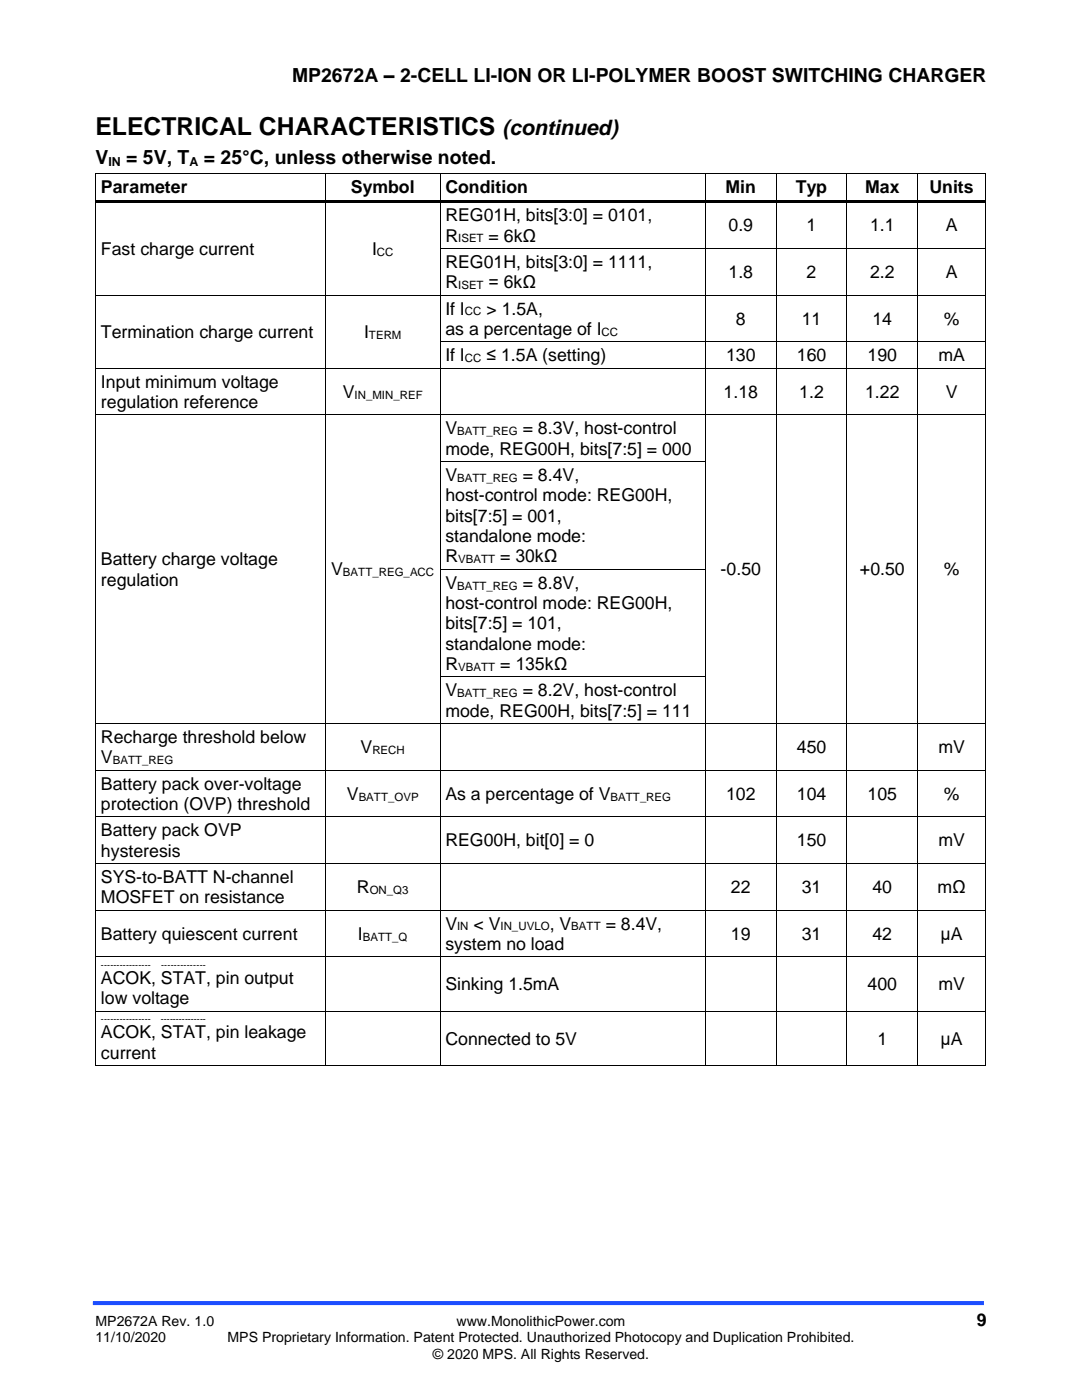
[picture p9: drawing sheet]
<svg xmlns="http://www.w3.org/2000/svg" width="216mm" height="279mm" viewBox="0 0 216 279" stroke-linecap="round" stroke-linejoin="round" font-family="sans-serif">
<defs><g id="words">
<text font-size="4.9" x="19" y="27">ELECTRICAL CHARACTERISTICS</text>
<text font-size="4.2" x="100.3" y="27">(continued)</text>
<g font-size="3.9">
<text x="58.3" y="16.3">MP2672A – 2-CELL LI-ION OR LI-POLYMER BOOST SWITCHING CHARGER</text>
<text x="19" y="32.7">V</text>
<text x="25.2" y="32.7">= 5V, T</text>
<text x="40.7" y="32.7">= 25°C, unless otherwise noted.</text>
</g>
<g font-size="3.5">
<text x="20.2" y="38.6">Parameter</text>
<text x="70" y="38.6">Symbol</text>
<text x="88.9" y="38.6">Condition</text>
<text x="144.8" y="38.6">Min</text>
<text x="158.8" y="38.6">Typ</text>
<text x="172.6" y="38.6">Max</text>
<text x="185.5" y="38.6">Units</text>
<text x="88.9" y="44.2">REG01H, bits[3:0] = 0101,</text>
<text x="145.4" y="46.2">0.9</text>
<text x="160.9" y="46.2">1</text>
<text x="173.6" y="46.2">1.1</text>
<text x="188.7" y="46.2">A</text>
<text x="20.2" y="50.8">Fast charge current</text>
<text x="74.2" y="50.8">I</text>
<text x="88.9" y="48.2">R</text>
<text x="88.9" y="53.5">REG01H, bits[3:0] = 1111,</text>
<text x="97.5" y="48.2">= 6kΩ</text>
<text x="88.9" y="57.5">R</text>
<text x="97.5" y="57.5">= 6kΩ</text>
<text x="145.4" y="55.5">1.8</text>
<text x="160.9" y="55.5">2</text>
<text x="173.6" y="55.5">2.2</text>
<text x="188.7" y="55.5">A</text>
<text x="88.9" y="62.8">If I</text>
<text x="97.1" y="62.8">&gt; 1.5A,</text>
<text x="146.8" y="64.8">8</text>
<text x="160" y="64.8">11</text>
<text x="174.1" y="64.8">14</text>
<text x="188.3" y="64.8">%</text>
<text x="20.2" y="67.4">Termination charge current</text>
<text x="72.7" y="67.4">I</text>
<text x="88.9" y="66.9">as a percentage of I</text>
<text x="20.2" y="77.4">Input minimum voltage</text>
<text x="88.9" y="72.1">If I</text>
<text x="97.1" y="72.1">≤ 1.5A (setting)</text>
<text x="144.9" y="72.1">130</text>
<text x="159" y="72.1">160</text>
<text x="173.1" y="72.1">190</text>
<text x="187.2" y="72.1">mA</text>
<text x="20.2" y="81.4">regulation reference</text>
<text x="68.4" y="79.4">V</text>
<text x="144.4" y="79.4">1.18</text>
<text x="159.5" y="79.4">1.2</text>
<text x="172.6" y="79.4">1.22</text>
<text x="188.7" y="79.4">V</text>
<text x="88.9" y="86.7">V</text>
<text x="104.3" y="86.7">= 8.3V, host-control</text>
<text x="88.9" y="90.7">mode, REG00H, bits[7:5] = 000</text>
<text x="88.9" y="96">V</text>
<text x="104.3" y="96">= 8.4V,</text>
<text x="88.9" y="100">host-control mode: REG00H,</text>
<text x="88.9" y="104.1">bits[7:5] = 001,</text>
<text x="20.2" y="112.8">Battery charge voltage</text>
<text x="88.9" y="108.2">standalone mode:</text>
<text x="88.9" y="112.2">R</text>
<text x="99.8" y="112.2">= 30kΩ</text>
<text x="20.2" y="116.9">regulation</text>
<text x="66.1" y="114.8">V</text>
<text x="88.9" y="117.5">V</text>
<text x="104.3" y="117.5">= 8.8V,</text>
<text x="143.8" y="114.8">-0.50</text>
<text x="171.6" y="114.8">+0.50</text>
<text x="188.3" y="114.8">%</text>
<text x="88.9" y="121.5">host-control mode: REG00H,</text>
<text x="88.9" y="125.6">bits[7:5] = 101,</text>
<text x="88.9" y="129.6">standalone mode:</text>
<text x="88.9" y="133.7">R</text>
<text x="99.8" y="133.7">= 135kΩ</text>
<text x="88.9" y="138.9">V</text>
<text x="88.9" y="143">mode, REG00H, bits[7:5] = 111</text>
<text x="104.3" y="138.9">= 8.2V, host-control</text>
<text x="20.2" y="148.3">Recharge threshold below</text>
<text x="20.2" y="152.3">V</text>
<text x="72" y="150.3">V</text>
<text x="159" y="150.3">450</text>
<text x="187.2" y="150.3">mV</text>
<text x="20.2" y="157.6">Battery pack over-voltage</text>
<text x="20.2" y="161.6">protection (OVP) threshold</text>
<text x="69.2" y="159.6">V</text>
<text x="88.9" y="159.6">As a percentage of V</text>
<text x="144.9" y="159.6">102</text>
<text x="159" y="159.6">104</text>
<text x="173.1" y="159.6">105</text>
<text x="188.3" y="159.6">%</text>
<text x="20.2" y="166.9">Battery pack OVP</text>
<text x="20.2" y="171">hysteresis</text>
<text x="88.9" y="168.9">REG00H, bit[0] = 0</text>
<text x="159" y="168.9">150</text>
<text x="187.2" y="168.9">mV</text>
<text x="20.2" y="176.2">SYS-to-BATT N-channel</text>
<text x="71.2" y="178.2">R</text>
<text x="145.9" y="178.2">22</text>
<text x="160" y="178.2">31</text>
<text x="174.1" y="178.2">40</text>
<text x="187.1" y="178.2">mΩ</text>
<text x="20.2" y="180.3">MOSFET on resistance</text>
<text x="88.9" y="185.5">V</text>
<text x="94.5" y="185.5">&lt; V</text>
<text x="109.7" y="185.5">, V</text>
<text x="120.9" y="185.5">= 8.4V,</text>
<text x="20.2" y="187.6">Battery quiescent current</text>
<text x="71.4" y="187.6">I</text>
<text x="88.9" y="189.6">system no load</text>
<text x="145.9" y="187.6">19</text>
<text x="160" y="187.6">31</text>
<text x="174.1" y="187.6">42</text>
<text x="187.7" y="187.6">μA</text>
<text x="20.2" y="196.4">ACOK, STAT, pin output</text>
<text x="88.9" y="197.6">Sinking 1.5mA</text>
<text x="173.1" y="197.6">400</text>
<text x="187.2" y="197.6">mV</text>
<text x="20.2" y="200.4">low voltage</text>
<text x="20.2" y="207.2">ACOK, STAT, pin leakage</text>
<text x="88.9" y="208.5">Connected to 5V</text>
<text x="175.1" y="208.5">1</text>
<text x="187.7" y="208.5">μA</text>
<text x="20.2" y="211.3">current</text>
<text x="194.9" y="264.5">9</text>
</g>
<g font-size="2.8">
<text x="19" y="264.5">MP2672A Rev. 1.0</text>
<text x="19" y="267.9">11/10/2020</text>
<text x="45.4" y="267.9">MPS Proprietary Information. Patent Protected. Unauthorized Photocopy and Duplication Prohibited.</text>
<text x="91.1" y="264.5">www.MonolithicPower.com</text>
<text x="86.4" y="271.2">© 2020 MPS. All Rights Reserved.</text>
</g>
<g font-size="2.5">
<text x="21.6" y="33.1">IN</text>
<text x="37.8" y="33.1">A</text>
</g>
<g font-size="2.3">
<text x="75.2" y="51">CC</text>
<text x="91.4" y="48.4">ISET</text>
<text x="91.4" y="57.7">ISET</text>
<text x="92.8" y="63">CC</text>
<text x="73.6" y="67.6">TERM</text>
<text x="120.1" y="67">CC</text>
<text x="92.8" y="72.3">CC</text>
<text x="70.7" y="79.6">IN_MIN_REF</text>
<text x="91.2" y="86.9">BATT_REG</text>
<text x="91.2" y="96.2">BATT_REG</text>
<text x="91.4" y="112.4">VBATT</text>
<text x="68.4" y="115">BATT_REG_ACC</text>
<text x="91.2" y="117.7">BATT_REG</text>
<text x="91.4" y="133.9">VBATT</text>
<text x="91.2" y="139.1">BATT_REG</text>
<text x="22.5" y="152.5">BATT_REG</text>
<text x="74.3" y="150.5">RECH</text>
<text x="71.6" y="159.8">BATT_OVP</text>
<text x="121.8" y="159.8">BATT_REG</text>
<text x="73.8" y="178.4">ON_Q3</text>
<text x="91.2" y="185.7">IN</text>
<text x="99.9" y="185.7">IN_UVLO</text>
<text x="114" y="185.7">BATT</text>
<text x="72.4" y="187.7">BATT_Q</text>
</g>
<g font-size="1.8">
<text x="20.2" y="193.2">----------------</text>
<text x="32.1" y="193.2">--------------</text>
<text x="20.2" y="204">----------------</text>
<text x="32.1" y="204">---------------</text>
</g>
</g></defs>
<path d="M18.5 260.1h177.8" fill="none" stroke="#1c4eff" stroke-width=".8" stroke-linecap="butt"/>
<g fill="#000">
<path d="M19 34.6h.2v.7h-.2z" fill-rule="evenodd"/>
<path d="M19 34.6h.2v.2h-.2z" fill-rule="evenodd"/>
<path d="M64.8 34.8h.2v.5h-.2z" fill-rule="evenodd"/>
<path d="M64.8 34.6h.2v.2h-.2z" fill-rule="evenodd"/>
<path d="M87.8 34.8h.1v.5h-.1z" fill-rule="evenodd"/>
<path d="M87.8 34.6h.1v.2h-.1z" fill-rule="evenodd"/>
<path d="M140.7 34.8h.2v.5h-.2z" fill-rule="evenodd"/>
<path d="M140.7 34.6h.2v.2h-.2z" fill-rule="evenodd"/>
<path d="M154.8 34.8h.2v.5h-.2z" fill-rule="evenodd"/>
<path d="M154.8 34.6h.2v.2h-.2z" fill-rule="evenodd"/>
<path d="M168.9 34.8h.2v.5h-.2z" fill-rule="evenodd"/>
<path d="M168.9 34.6h.2v.2h-.2z" fill-rule="evenodd"/>
<path d="M183 34.8h.2v.5h-.2z" fill-rule="evenodd"/>
<path d="M183 34.6h.2v.2h-.2z" fill-rule="evenodd"/>
<path d="M196.6 34.6h.2v.7h-.2z" fill-rule="evenodd"/>
<path d="M196.6 34.6h.2v.2h-.2z" fill-rule="evenodd"/>
<path d="M19 39.9h.2v1h-.2z" fill-rule="evenodd"/>
<path d="M19 49.5h.2v.7h-.2z" fill-rule="evenodd"/>
<path d="M19 58.9h.2v.6h-.2z" fill-rule="evenodd"/>
<path d="M19.2 39.9h45.6v.5h-45.6z" fill-rule="evenodd"/>
<path d="M64.8 40.4h.2v.5h-.2z" fill-rule="evenodd"/>
<path d="M64.8 39.9h.6v.5h-.6z" fill-rule="evenodd"/>
<path d="M64.8 49.5h.2v.7h-.2z" fill-rule="evenodd"/>
<path d="M64.8 58.9h.2v.6h-.2z" fill-rule="evenodd"/>
<path d="M65.4 39.9h22.4v.5h-22.4z" fill-rule="evenodd"/>
<path d="M87.8 40.4h.1v.5h-.1z" fill-rule="evenodd"/>
<path d="M87.8 39.9h.5v.5h-.5z" fill-rule="evenodd"/>
<path d="M87.8 49.5h.1v.7h-.1z" fill-rule="evenodd"/>
<path d="M87.8 58.9h.1v.6h-.1z" fill-rule="evenodd"/>
<path d="M88.3 39.9h52.4v.5h-52.4z" fill-rule="evenodd"/>
<path d="M140.7 40.4h.2v.5h-.2z" fill-rule="evenodd"/>
<path d="M140.7 39.9h.5v.5h-.5z" fill-rule="evenodd"/>
<path d="M140.7 49.5h.2v.7h-.2z" fill-rule="evenodd"/>
<path d="M140.7 58.9h.2v.6h-.2z" fill-rule="evenodd"/>
<path d="M141.2 39.9h13.6v.5h-13.6z" fill-rule="evenodd"/>
<path d="M154.8 40.4h.2v.5h-.2z" fill-rule="evenodd"/>
<path d="M154.8 39.9h.5v.5h-.5z" fill-rule="evenodd"/>
<path d="M154.8 49.5h.2v.7h-.2z" fill-rule="evenodd"/>
<path d="M154.8 58.9h.2v.6h-.2z" fill-rule="evenodd"/>
<path d="M155.3 39.9h13.6v.5h-13.6z" fill-rule="evenodd"/>
<path d="M168.9 40.4h.2v.5h-.2z" fill-rule="evenodd"/>
<path d="M168.9 39.9h.5v.5h-.5z" fill-rule="evenodd"/>
<path d="M168.9 49.5h.2v.7h-.2z" fill-rule="evenodd"/>
<path d="M168.9 58.9h.2v.6h-.2z" fill-rule="evenodd"/>
<path d="M169.4 39.9h13.6v.5h-13.6z" fill-rule="evenodd"/>
<path d="M183 40.4h.2v.5h-.2z" fill-rule="evenodd"/>
<path d="M183 39.9h.6v.5h-.6z" fill-rule="evenodd"/>
<path d="M183 49.5h.2v.7h-.2z" fill-rule="evenodd"/>
<path d="M183 58.9h.2v.6h-.2z" fill-rule="evenodd"/>
<path d="M183.6 39.9h13v.5h-13z" fill-rule="evenodd"/>
<path d="M196.6 39.9h.2v1h-.2z" fill-rule="evenodd"/>
<path d="M196.6 49.5h.2v.7h-.2z" fill-rule="evenodd"/>
<path d="M196.6 58.9h.2v.6h-.2z" fill-rule="evenodd"/>
<path d="M19 68.2h.2v.7h-.2z" fill-rule="evenodd"/>
<path d="M19 73.4h.2v.7h-.2z" fill-rule="evenodd"/>
<path d="M64.8 68.2h.2v.7h-.2z" fill-rule="evenodd"/>
<path d="M64.8 73.4h.2v.7h-.2z" fill-rule="evenodd"/>
<path d="M87.8 68.2h.1v.7h-.1z" fill-rule="evenodd"/>
<path d="M87.8 73.4h.1v.7h-.1z" fill-rule="evenodd"/>
<path d="M140.7 68.2h.2v.7h-.2z" fill-rule="evenodd"/>
<path d="M140.7 73.4h.2v.7h-.2z" fill-rule="evenodd"/>
<path d="M154.8 68.2h.2v.7h-.2z" fill-rule="evenodd"/>
<path d="M154.8 73.4h.2v.7h-.2z" fill-rule="evenodd"/>
<path d="M168.9 68.2h.2v.7h-.2z" fill-rule="evenodd"/>
<path d="M168.9 73.4h.2v.7h-.2z" fill-rule="evenodd"/>
<path d="M183 68.2h.2v.7h-.2z" fill-rule="evenodd"/>
<path d="M183 73.4h.2v.7h-.2z" fill-rule="evenodd"/>
<path d="M196.6 68.2h.2v.7h-.2z" fill-rule="evenodd"/>
<path d="M196.6 73.4h.2v.7h-.2z" fill-rule="evenodd"/>
<path d="M19 82.7h.2v.7h-.2z" fill-rule="evenodd"/>
<path d="M19 92h.2v.7h-.2z" fill-rule="evenodd"/>
<path d="M64.8 82.7h.2v.7h-.2z" fill-rule="evenodd"/>
<path d="M64.8 92h.2v.7h-.2z" fill-rule="evenodd"/>
<path d="M87.8 82.7h.1v.7h-.1z" fill-rule="evenodd"/>
<path d="M87.8 92h.1v.7h-.1z" fill-rule="evenodd"/>
<path d="M140.7 82.7h.2v.7h-.2z" fill-rule="evenodd"/>
<path d="M140.7 92h.2v.7h-.2z" fill-rule="evenodd"/>
<path d="M154.8 82.7h.2v.7h-.2z" fill-rule="evenodd"/>
<path d="M154.8 92h.2v.7h-.2z" fill-rule="evenodd"/>
<path d="M168.9 82.7h.2v.7h-.2z" fill-rule="evenodd"/>
<path d="M168.9 92h.2v.7h-.2z" fill-rule="evenodd"/>
<path d="M183 82.7h.2v.7h-.2z" fill-rule="evenodd"/>
<path d="M183 92h.2v.7h-.2z" fill-rule="evenodd"/>
<path d="M196.6 82.7h.2v.7h-.2z" fill-rule="evenodd"/>
<path d="M196.6 92h.2v.7h-.2z" fill-rule="evenodd"/>
<path d="M19 113.5h.2v.7h-.2z" fill-rule="evenodd"/>
<path d="M64.8 113.5h.2v.7h-.2z" fill-rule="evenodd"/>
<path d="M87.8 113.5h.1v.7h-.1z" fill-rule="evenodd"/>
<path d="M140.7 113.5h.2v.7h-.2z" fill-rule="evenodd"/>
<path d="M154.8 113.5h.2v.7h-.2z" fill-rule="evenodd"/>
<path d="M168.9 113.5h.2v.7h-.2z" fill-rule="evenodd"/>
<path d="M183 113.5h.2v.7h-.2z" fill-rule="evenodd"/>
<path d="M196.6 113.5h.2v.7h-.2z" fill-rule="evenodd"/>
<path d="M19 135h.2v.7h-.2z" fill-rule="evenodd"/>
<path d="M64.8 135h.2v.7h-.2z" fill-rule="evenodd"/>
<path d="M87.8 135h.1v.7h-.1z" fill-rule="evenodd"/>
<path d="M140.7 135h.2v.7h-.2z" fill-rule="evenodd"/>
<path d="M154.8 135h.2v.7h-.2z" fill-rule="evenodd"/>
<path d="M168.9 135h.2v.7h-.2z" fill-rule="evenodd"/>
<path d="M183 135h.2v.7h-.2z" fill-rule="evenodd"/>
<path d="M196.6 135h.2v.7h-.2z" fill-rule="evenodd"/>
<path d="M19 144.3h.2v.7h-.2z" fill-rule="evenodd"/>
<path d="M19 153.6h.2v.7h-.2z" fill-rule="evenodd"/>
<path d="M64.8 144.3h.2v.7h-.2z" fill-rule="evenodd"/>
<path d="M64.8 153.6h.2v.7h-.2z" fill-rule="evenodd"/>
<path d="M87.8 144.3h.1v.7h-.1z" fill-rule="evenodd"/>
<path d="M87.8 153.6h.1v.7h-.1z" fill-rule="evenodd"/>
<path d="M140.7 144.3h.2v.7h-.2z" fill-rule="evenodd"/>
<path d="M140.7 153.6h.2v.7h-.2z" fill-rule="evenodd"/>
<path d="M154.8 144.3h.2v.7h-.2z" fill-rule="evenodd"/>
<path d="M154.8 153.6h.2v.7h-.2z" fill-rule="evenodd"/>
<path d="M168.9 144.3h.2v.7h-.2z" fill-rule="evenodd"/>
<path d="M168.9 153.6h.2v.7h-.2z" fill-rule="evenodd"/>
<path d="M183 144.3h.2v.7h-.2z" fill-rule="evenodd"/>
<path d="M183 153.6h.2v.7h-.2z" fill-rule="evenodd"/>
<path d="M196.6 144.3h.2v.7h-.2z" fill-rule="evenodd"/>
<path d="M196.6 153.6h.2v.7h-.2z" fill-rule="evenodd"/>
<path d="M19 163h.2v.7h-.2z" fill-rule="evenodd"/>
<path d="M19 172.3h.2v.7h-.2z" fill-rule="evenodd"/>
<path d="M64.8 163h.2v.7h-.2z" fill-rule="evenodd"/>
<path d="M64.8 172.3h.2v.7h-.2z" fill-rule="evenodd"/>
<path d="M87.8 163h.1v.7h-.1z" fill-rule="evenodd"/>
<path d="M87.8 172.3h.1v.7h-.1z" fill-rule="evenodd"/>
<path d="M140.7 163h.2v.7h-.2z" fill-rule="evenodd"/>
<path d="M140.7 172.3h.2v.7h-.2z" fill-rule="evenodd"/>
<path d="M154.8 163h.2v.7h-.2z" fill-rule="evenodd"/>
<path d="M154.8 172.3h.2v.7h-.2z" fill-rule="evenodd"/>
<path d="M168.9 163h.2v.7h-.2z" fill-rule="evenodd"/>
<path d="M168.9 172.3h.2v.7h-.2z" fill-rule="evenodd"/>
<path d="M183 163h.2v.7h-.2z" fill-rule="evenodd"/>
<path d="M183 172.3h.2v.7h-.2z" fill-rule="evenodd"/>
<path d="M196.6 163h.2v.7h-.2z" fill-rule="evenodd"/>
<path d="M196.6 172.3h.2v.7h-.2z" fill-rule="evenodd"/>
<path d="M19 181.6h.2v.7h-.2z" fill-rule="evenodd"/>
<path d="M19 190.9h.2v.7h-.2z" fill-rule="evenodd"/>
<path d="M64.8 181.6h.2v.7h-.2z" fill-rule="evenodd"/>
<path d="M64.8 190.9h.2v.7h-.2z" fill-rule="evenodd"/>
<path d="M87.8 181.6h.1v.7h-.1z" fill-rule="evenodd"/>
<path d="M87.8 190.9h.1v.7h-.1z" fill-rule="evenodd"/>
<path d="M140.7 181.6h.2v.7h-.2z" fill-rule="evenodd"/>
<path d="M140.7 190.9h.2v.7h-.2z" fill-rule="evenodd"/>
<path d="M154.8 181.6h.2v.7h-.2z" fill-rule="evenodd"/>
<path d="M154.8 190.9h.2v.7h-.2z" fill-rule="evenodd"/>
<path d="M168.9 181.6h.2v.7h-.2z" fill-rule="evenodd"/>
<path d="M168.9 190.9h.2v.7h-.2z" fill-rule="evenodd"/>
<path d="M183 181.6h.2v.7h-.2z" fill-rule="evenodd"/>
<path d="M183 190.9h.2v.7h-.2z" fill-rule="evenodd"/>
<path d="M196.6 181.6h.2v.7h-.2z" fill-rule="evenodd"/>
<path d="M196.6 190.9h.2v.7h-.2z" fill-rule="evenodd"/>
<path d="M19 201.7h.2v.7h-.2z" fill-rule="evenodd"/>
<path d="M19 212.6h.2v.1h-.2z" fill-rule="evenodd"/>
<path d="M19 212.6h.2v.1h-.2z" fill-rule="evenodd"/>
<path d="M64.8 201.7h.2v.7h-.2z" fill-rule="evenodd"/>
<path d="M64.8 212.6h.2v.1h-.2z" fill-rule="evenodd"/>
<path d="M87.8 201.7h.1v.7h-.1z" fill-rule="evenodd"/>
<path d="M87.8 212.6h.1v.1h-.1z" fill-rule="evenodd"/>
<path d="M140.7 201.7h.2v.7h-.2z" fill-rule="evenodd"/>
<path d="M140.7 212.6h.2v.1h-.2z" fill-rule="evenodd"/>
<path d="M154.8 201.7h.2v.7h-.2z" fill-rule="evenodd"/>
<path d="M154.8 212.6h.2v.1h-.2z" fill-rule="evenodd"/>
<path d="M168.9 201.7h.2v.7h-.2z" fill-rule="evenodd"/>
<path d="M168.9 212.6h.2v.1h-.2z" fill-rule="evenodd"/>
<path d="M183 201.7h.2v.7h-.2z" fill-rule="evenodd"/>
<path d="M183 212.6h.2v.1h-.2z" fill-rule="evenodd"/>
<path d="M196.6 201.7h.2v.7h-.2z" fill-rule="evenodd"/>
<path d="M196.6 212.6h.2v.1h-.2z" fill-rule="evenodd"/>
<path d="M196.6 212.6h.2v.1h-.2z" fill-rule="evenodd"/>
</g>
<g fill="none" stroke="#000" stroke-width=".2">
<path d="M19.1 35.3v4.6M19.2 34.7h45.6M64.9 35.3v4.6M65 34.7h22.8M87.8 35.3v4.6M87.9 34.7h52.8M140.8 35.3v4.6M140.9 34.7h13.9M154.9 35.3v4.6M155 34.7h13.9M169 35.3v4.6M169.1 34.7h13.9"/>
<path d="M183.1 35.3v4.6M183.2 34.7h13.4M196.7 35.3v4.6M19.1 40.9v8.6M19.1 50.2v8.7M19.1 59.5v8.7M19.2 58.9h45.6M64.9 40.9v8.6M64.9 50.2v8.7M64.9 59.5v8.7M65 58.9h22.8M87.8 40.9v8.6"/>
<path d="M87.8 50.2v8.7M87.8 59.5v8.7M87.9 49.6h52.8M87.9 58.9h52.8M140.8 40.9v8.6M140.8 50.2v8.7M140.8 59.5v8.7M140.9 49.6h13.9M140.9 58.9h13.9M154.9 40.9v8.6M154.9 50.2v8.7M154.9 59.5v8.7"/>
<path d="M155 49.6h13.9M155 58.9h13.9M169 40.9v8.6M169 50.2v8.7M169 59.5v8.7M169.1 49.6h13.9M169.1 58.9h13.9M183.1 40.9v8.6M183.1 50.2v8.7M183.1 59.5v8.7M183.2 49.6h13.4M183.2 58.9h13.4"/>
<path d="M196.7 40.9v8.6M196.7 50.2v8.7M196.7 59.5v8.7M19.1 68.9v4.5M19.1 74.1v8.6M19.2 73.5h45.6M64.9 68.9v4.5M64.9 74.1v8.6M65 73.5h22.8M87.8 68.9v4.5M87.8 74.1v8.6M87.9 68.2h52.8"/>
<path d="M87.9 73.5h52.8M140.8 68.9v4.5M140.8 74.1v8.6M140.9 68.2h13.9M140.9 73.5h13.9M154.9 68.9v4.5M154.9 74.1v8.6M155 68.2h13.9M155 73.5h13.9M169 68.9v4.5M169 74.1v8.6M169.1 68.2h13.9"/>
<path d="M169.1 73.5h13.9M183.1 68.9v4.5M183.1 74.1v8.6M183.2 68.2h13.4M183.2 73.5h13.4M196.7 68.9v4.5M196.7 74.1v8.6M19.1 83.4v8.6M19.1 92.7v20.8M19.2 82.8h45.6M64.9 83.4v8.6M64.9 92.7v20.8"/>
<path d="M65 82.8h22.8M87.8 83.4v8.6M87.8 92.7v20.8M87.9 82.8h52.8M87.9 92.1h52.8M140.8 83.4v8.6M140.8 92.7v20.8M140.9 82.8h13.9M154.9 83.4v8.6M154.9 92.7v20.8M155 82.8h13.9M169 83.4v8.6"/>
<path d="M169 92.7v20.8M169.1 82.8h13.9M183.1 83.4v8.6M183.1 92.7v20.8M183.2 82.8h13.4M196.7 83.4v8.6M196.7 92.7v20.8M19.1 114.2v20.8M64.9 114.2v20.8M87.8 114.2v20.8M87.9 113.6h52.8M140.8 114.2v20.8"/>
<path d="M154.9 114.2v20.8M169 114.2v20.8M183.1 114.2v20.8M196.7 114.2v20.8M19.1 135.7v8.6M64.9 135.7v8.6M87.8 135.7v8.6M87.9 135.1h52.8M140.8 135.7v8.6M154.9 135.7v8.6M169 135.7v8.6M183.1 135.7v8.6"/>
<path d="M196.7 135.7v8.6M19.1 145v8.6M19.1 154.3v8.7M19.2 144.4h45.6M19.2 153.7h45.6M64.9 145v8.6M64.9 154.3v8.7M65 144.4h22.8M65 153.7h22.8M87.8 145v8.6M87.8 154.3v8.7M87.9 144.4h52.8"/>
<path d="M87.9 153.7h52.8M140.8 145v8.6M140.8 154.3v8.7M140.9 144.4h13.9M140.9 153.7h13.9M154.9 145v8.6M154.9 154.3v8.7M155 144.4h13.9M155 153.7h13.9M169 145v8.6M169 154.3v8.7M169.1 144.4h13.9"/>
<path d="M169.1 153.7h13.9M183.1 145v8.6M183.1 154.3v8.7M183.2 144.4h13.4M183.2 153.7h13.4M196.7 145v8.6M196.7 154.3v8.7M19.1 163.7v8.6M19.1 173v8.6M19.2 163h45.6M19.2 172.4h45.6M64.9 163.7v8.6"/>
<path d="M64.9 173v8.6M65 163h22.8M65 172.4h22.8M87.8 163.7v8.6M87.8 173v8.6M87.9 163h52.8M87.9 172.4h52.8M140.8 163.7v8.6M140.8 173v8.6M140.9 163h13.9M140.9 172.4h13.9M154.9 163.7v8.6"/>
<path d="M154.9 173v8.6M155 163h13.9M155 172.4h13.9M169 163.7v8.6M169 173v8.6M169.1 163h13.9M169.1 172.4h13.9M183.1 163.7v8.6M183.1 173v8.6M183.2 163h13.4M183.2 172.4h13.4M196.7 163.7v8.6"/>
<path d="M196.7 173v8.6M19.1 182.3v8.6M19.1 191.6v10.1M19.2 181.7h45.6M19.2 191h45.6M64.9 182.3v8.6M64.9 191.6v10.1M65 181.7h22.8M65 191h22.8M87.8 182.3v8.6M87.8 191.6v10.1M87.9 181.7h52.8"/>
<path d="M87.9 191h52.8M140.8 182.3v8.6M140.8 191.6v10.1M140.9 181.7h13.9M140.9 191h13.9M154.9 182.3v8.6M154.9 191.6v10.1M155 181.7h13.9M155 191h13.9M169 182.3v8.6M169 191.6v10.1M169.1 181.7h13.9"/>
<path d="M169.1 191h13.9M183.1 182.3v8.6M183.1 191.6v10.1M183.2 181.7h13.4M183.2 191h13.4M196.7 182.3v8.6M196.7 191.6v10.1M19.1 202.4v10.2M19.2 201.8h45.6M19.2 212.7h45.6M64.9 202.4v10.2M65 201.8h22.8"/>
<path d="M65 212.7h22.8M87.8 202.4v10.2M87.9 201.8h52.8M87.9 212.7h52.8M140.8 202.4v10.2M140.9 201.8h13.9M140.9 212.7h13.9M154.9 202.4v10.2M155 201.8h13.9M155 212.7h13.9M169 202.4v10.2M169.1 201.8h13.9"/>
<path d="M169.1 212.7h13.9M183.1 202.4v10.2M183.2 201.8h13.4M183.2 212.7h13.4M196.7 202.4v10.2"/>
</g>
<use href="#words"/>
</svg>
